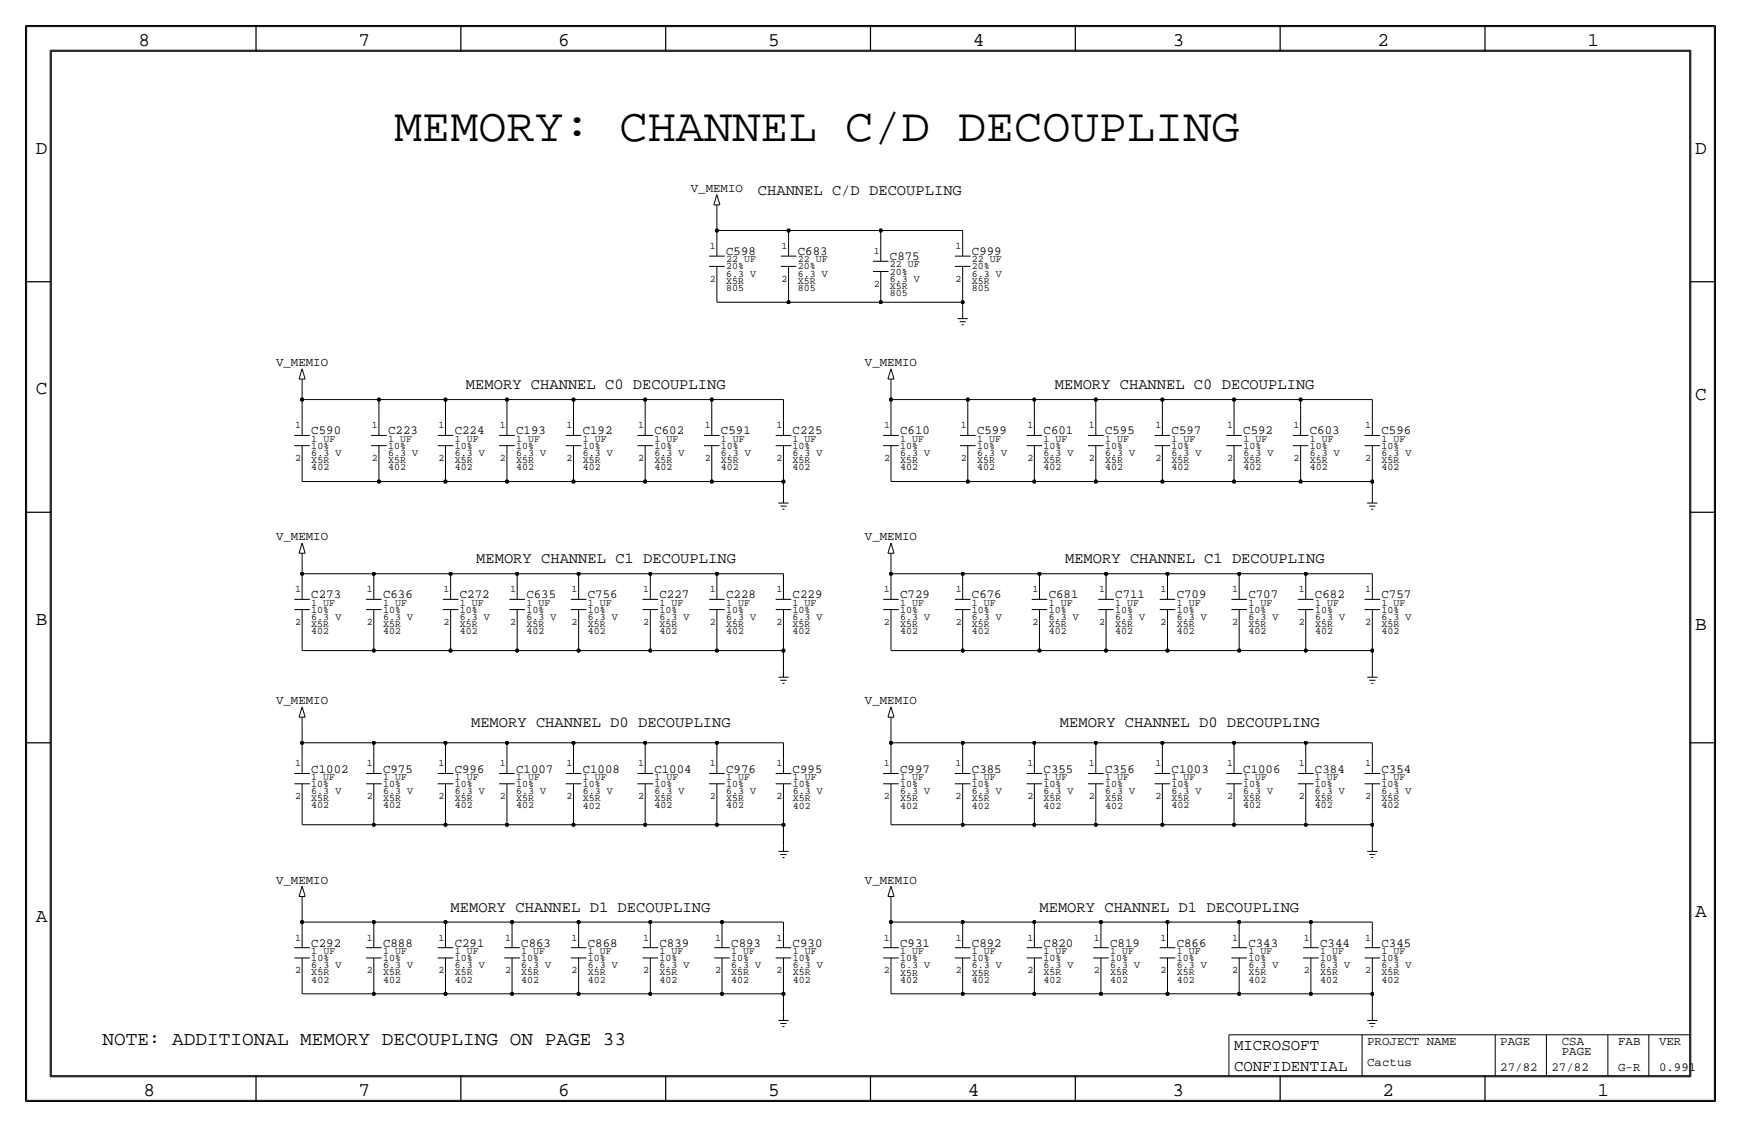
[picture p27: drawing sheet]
<svg xmlns="http://www.w3.org/2000/svg" width="432mm" height="279mm" viewBox="0 0 432 279" stroke-linecap="round" stroke-linejoin="round" font-family="sans-serif">
<defs><g id="words">
<text font-size="11.7" x="97.7" y="34.8">MEMORY: CHANNEL C/D DECOUPLING</text>
<g font-size="4.8">
<text x="34.3" y="11.4">8</text>
<text x="88.9" y="11.4">7</text>
<text x="138.5" y="11.4">6</text>
<text x="190.5" y="11.4">5</text>
<text x="241.3" y="11.4">4</text>
<text x="290.8" y="11.4">3</text>
<text x="341.6" y="11.4">2</text>
<text x="393.7" y="11.4">1</text>
<text x="8.9" y="38.1">D</text>
<text x="420.4" y="38.1">D</text>
<text x="8.9" y="97.8">C</text>
<text x="420.4" y="99.1">C</text>
<text x="8.9" y="154.9">B</text>
<text x="420.4" y="156.2">B</text>
<text x="420.4" y="227.3">A</text>
<text x="8.9" y="228.6">A</text>
<text x="25.4" y="259.1">NOTE: ADDITIONAL MEMORY DECOUPLING ON PAGE 33</text>
<text x="35.6" y="271.8">8</text>
<text x="88.9" y="271.8">7</text>
<text x="138.4" y="271.8">6</text>
<text x="190.5" y="271.8">5</text>
<text x="240" y="271.8">4</text>
<text x="290.8" y="271.8">3</text>
<text x="342.9" y="271.8">2</text>
<text x="396.2" y="271.8">1</text>
</g>
<g font-size="3.9">
<text x="306.1" y="260.4">MICROSOFT</text>
<text x="306.1" y="265.4">CONFIDENTIAL</text>
</g>
<g font-size="3.8">
<text x="188" y="48.3">CHANNEL C/D DECOUPLING</text>
<text x="115.6" y="96.5">MEMORY CHANNEL C0 DECOUPLING</text>
<text x="261.6" y="96.5">MEMORY CHANNEL C0 DECOUPLING</text>
<text x="118.1" y="139.7">MEMORY CHANNEL C1 DECOUPLING</text>
<text x="264.2" y="139.7">MEMORY CHANNEL C1 DECOUPLING</text>
<text x="116.8" y="180.3">MEMORY CHANNEL D0 DECOUPLING</text>
<text x="262.9" y="180.3">MEMORY CHANNEL D0 DECOUPLING</text>
<text x="111.8" y="226.1">MEMORY CHANNEL D1 DECOUPLING</text>
<text x="257.8" y="226.1">MEMORY CHANNEL D1 DECOUPLING</text>
</g>
<g font-size="3.1">
<text x="171.3" y="47.6">V_MEMIO</text>
<text x="180.1" y="63.2">C598</text>
<text x="197.9" y="63.2">C683</text>
<text x="220.7" y="64.5">C875</text>
<text x="241" y="63.2">C999</text>
<text x="68.5" y="90.8">V_MEMIO</text>
<text x="214.5" y="90.8">V_MEMIO</text>
<text x="77.2" y="107.7">C590</text>
<text x="96.3" y="107.7">C223</text>
<text x="112.8" y="107.7">C224</text>
<text x="128" y="107.7">C193</text>
<text x="144.5" y="107.7">C192</text>
<text x="162.3" y="107.7">C602</text>
<text x="178.8" y="107.7">C591</text>
<text x="196.6" y="107.7">C225</text>
<text x="223.3" y="107.7">C610</text>
<text x="242.3" y="107.7">C599</text>
<text x="258.8" y="107.7">C601</text>
<text x="274.1" y="107.7">C595</text>
<text x="290.6" y="107.7">C597</text>
<text x="308.4" y="107.7">C592</text>
<text x="324.9" y="107.7">C603</text>
<text x="342.6" y="107.7">C596</text>
<text x="68.5" y="134">V_MEMIO</text>
<text x="214.5" y="134">V_MEMIO</text>
<text x="77.2" y="148.3">C273</text>
<text x="95" y="148.3">C636</text>
<text x="114" y="148.3">C272</text>
<text x="130.6" y="148.3">C635</text>
<text x="145.8" y="148.3">C756</text>
<text x="163.6" y="148.3">C227</text>
<text x="180.1" y="148.3">C228</text>
<text x="196.6" y="148.3">C229</text>
<text x="223.3" y="148.3">C729</text>
<text x="241" y="148.3">C676</text>
<text x="260.1" y="148.3">C681</text>
<text x="276.6" y="148.3">C711</text>
<text x="291.8" y="148.3">C709</text>
<text x="309.6" y="148.3">C707</text>
<text x="326.1" y="148.3">C682</text>
<text x="342.6" y="148.3">C757</text>
<text x="68.5" y="174.6">V_MEMIO</text>
<text x="214.5" y="174.6">V_MEMIO</text>
<text x="77.2" y="191.5">C1002</text>
<text x="95" y="191.5">C975</text>
<text x="112.8" y="191.5">C996</text>
<text x="128" y="191.5">C1007</text>
<text x="144.5" y="191.5">C1008</text>
<text x="162.3" y="191.5">C1004</text>
<text x="180.1" y="191.5">C976</text>
<text x="196.6" y="191.5">C995</text>
<text x="223.3" y="191.5">C997</text>
<text x="241" y="191.5">C385</text>
<text x="258.8" y="191.5">C355</text>
<text x="274.1" y="191.5">C356</text>
<text x="290.6" y="191.5">C1003</text>
<text x="308.4" y="191.5">C1006</text>
<text x="326.1" y="191.5">C384</text>
<text x="342.6" y="191.5">C354</text>
<text x="68.5" y="219">V_MEMIO</text>
<text x="214.5" y="219">V_MEMIO</text>
<text x="77.2" y="234.7">C292</text>
<text x="95" y="234.7">C888</text>
<text x="112.8" y="234.7">C291</text>
<text x="129.3" y="234.7">C863</text>
<text x="145.8" y="234.7">C868</text>
<text x="163.6" y="234.7">C839</text>
<text x="181.4" y="234.7">C893</text>
<text x="196.6" y="234.7">C930</text>
<text x="223.3" y="234.7">C931</text>
<text x="241" y="234.7">C892</text>
<text x="258.8" y="234.7">C820</text>
<text x="275.3" y="234.7">C819</text>
<text x="291.8" y="234.7">C866</text>
<text x="309.6" y="234.7">C343</text>
<text x="327.4" y="234.7">C344</text>
<text x="342.6" y="234.7">C345</text>
<text x="339.1" y="259.1">PROJECT NAME</text>
<text x="372.1" y="259.1">PAGE</text>
<text x="387.4" y="259.1">CSA</text>
<text x="387.4" y="261.6">PAGE</text>
<text x="401.3" y="259.1">FAB</text>
<text x="411.5" y="259.1">VER</text>
<text x="339.1" y="264.2">Cactus</text>
<text x="372.1" y="265.4">27/82</text>
<text x="384.8" y="265.4">27/82</text>
<text x="401.3" y="265.4">G-R</text>
<text x="411.5" y="265.4">0.991</text>
</g>
<g font-size="2.5">
<text x="176.1" y="61.7">1</text>
<text x="180.1" y="65">22 UF</text>
<text x="193.8" y="61.7">1</text>
<text x="197.9" y="65">22 UF</text>
<text x="216.7" y="63">1</text>
<text x="237" y="61.7">1</text>
<text x="241" y="65">22 UF</text>
<text x="176.1" y="69.8">2</text>
<text x="180.1" y="68.6">6.3 V</text>
<text x="180.1" y="66.8">20%</text>
<text x="180.1" y="70.4">X5R</text>
<text x="193.8" y="69.8">2</text>
<text x="197.9" y="66.8">20%</text>
<text x="197.9" y="68.6">6.3 V</text>
<text x="197.9" y="70.4">X5R</text>
<text x="216.7" y="71.1">2</text>
<text x="220.7" y="68.1">20%</text>
<text x="220.7" y="71.6">X5R</text>
<text x="220.7" y="66.3">22 UF</text>
<text x="220.7" y="69.9">6.3 V</text>
<text x="237" y="69.8">2</text>
<text x="241" y="68.6">6.3 V</text>
<text x="241" y="66.8">20%</text>
<text x="241" y="70.4">X5R</text>
<text x="180.1" y="72.1">805</text>
<text x="197.9" y="72.1">805</text>
<text x="220.7" y="73.4">805</text>
<text x="241" y="72.1">805</text>
<text x="73.2" y="106.2">1</text>
<text x="92.2" y="106.2">1</text>
<text x="108.8" y="106.2">1</text>
<text x="124" y="106.2">1</text>
<text x="140.5" y="106.2">1</text>
<text x="158.3" y="106.2">1</text>
<text x="174.8" y="106.2">1</text>
<text x="192.6" y="106.2">1</text>
<text x="219.2" y="106.2">1</text>
<text x="238.3" y="106.2">1</text>
<text x="254.8" y="106.2">1</text>
<text x="270.1" y="106.2">1</text>
<text x="286.6" y="106.2">1</text>
<text x="304.3" y="106.2">1</text>
<text x="320.8" y="106.2">1</text>
<text x="338.6" y="106.2">1</text>
<text x="77.2" y="111.3">10%</text>
<text x="77.2" y="113">6.3 V</text>
<text x="77.2" y="109.5">1 UF</text>
<text x="96.3" y="113">6.3 V</text>
<text x="96.3" y="109.5">1 UF</text>
<text x="96.3" y="111.3">10%</text>
<text x="112.8" y="111.3">10%</text>
<text x="112.8" y="109.5">1 UF</text>
<text x="112.8" y="113">6.3 V</text>
<text x="128" y="113">6.3 V</text>
<text x="128" y="109.5">1 UF</text>
<text x="128" y="111.3">10%</text>
<text x="144.5" y="111.3">10%</text>
<text x="144.5" y="113">6.3 V</text>
<text x="144.5" y="109.5">1 UF</text>
<text x="162.3" y="113">6.3 V</text>
<text x="162.3" y="109.5">1 UF</text>
<text x="162.3" y="111.3">10%</text>
<text x="178.8" y="113">6.3 V</text>
<text x="178.8" y="109.5">1 UF</text>
<text x="178.8" y="111.3">10%</text>
<text x="196.6" y="111.3">10%</text>
<text x="196.6" y="109.5">1 UF</text>
<text x="196.6" y="113">6.3 V</text>
<text x="223.3" y="113.1">6.3 V</text>
<text x="223.3" y="111.3">10%</text>
<text x="223.3" y="109.5">1 UF</text>
<text x="242.3" y="111.3">10%</text>
<text x="242.3" y="109.5">1 UF</text>
<text x="242.3" y="113.1">6.3 V</text>
<text x="258.8" y="111.3">10%</text>
<text x="258.8" y="113.1">6.3 V</text>
<text x="258.8" y="109.5">1 UF</text>
<text x="274.1" y="109.5">1 UF</text>
<text x="274.1" y="111.3">10%</text>
<text x="274.1" y="113.1">6.3 V</text>
<text x="290.6" y="109.5">1 UF</text>
<text x="290.6" y="111.3">10%</text>
<text x="290.6" y="113.1">6.3 V</text>
<text x="308.4" y="109.5">1 UF</text>
<text x="308.4" y="111.3">10%</text>
<text x="308.4" y="113.1">6.3 V</text>
<text x="324.9" y="113.1">6.3 V</text>
<text x="324.9" y="111.3">10%</text>
<text x="324.9" y="109.5">1 UF</text>
<text x="342.7" y="113.1">6.3 V</text>
<text x="342.7" y="111.3">10%</text>
<text x="342.7" y="109.5">1 UF</text>
<text x="73.2" y="114.3">2</text>
<text x="77.2" y="114.8">X5R</text>
<text x="77.2" y="116.6">402</text>
<text x="92.2" y="114.3">2</text>
<text x="96.3" y="114.8">X5R</text>
<text x="96.3" y="116.6">402</text>
<text x="108.8" y="114.3">2</text>
<text x="112.8" y="116.6">402</text>
<text x="112.8" y="114.8">X5R</text>
<text x="124" y="114.3">2</text>
<text x="128" y="114.8">X5R</text>
<text x="128" y="116.6">402</text>
<text x="140.5" y="114.3">2</text>
<text x="144.5" y="114.8">X5R</text>
<text x="144.5" y="116.6">402</text>
<text x="158.3" y="114.3">2</text>
<text x="162.3" y="114.8">X5R</text>
<text x="162.3" y="116.6">402</text>
<text x="174.8" y="114.3">2</text>
<text x="178.8" y="114.8">X5R</text>
<text x="178.8" y="116.6">402</text>
<text x="192.6" y="114.3">2</text>
<text x="196.6" y="116.6">402</text>
<text x="196.6" y="114.8">X5R</text>
<text x="219.2" y="114.3">2</text>
<text x="223.3" y="114.9">X5R</text>
<text x="223.3" y="116.6">402</text>
<text x="238.3" y="114.3">2</text>
<text x="242.3" y="116.6">402</text>
<text x="242.3" y="114.9">X5R</text>
<text x="254.8" y="114.3">2</text>
<text x="258.8" y="114.9">X5R</text>
<text x="258.8" y="116.6">402</text>
<text x="270.1" y="114.3">2</text>
<text x="274.1" y="114.9">X5R</text>
<text x="274.1" y="116.6">402</text>
<text x="286.6" y="114.3">2</text>
<text x="290.6" y="114.9">X5R</text>
<text x="290.6" y="116.6">402</text>
<text x="304.3" y="114.3">2</text>
<text x="308.4" y="114.9">X5R</text>
<text x="308.4" y="116.6">402</text>
<text x="320.8" y="114.3">2</text>
<text x="324.9" y="116.6">402</text>
<text x="324.9" y="114.9">X5R</text>
<text x="338.6" y="114.3">2</text>
<text x="342.7" y="116.6">402</text>
<text x="342.7" y="114.9">X5R</text>
<text x="73.2" y="146.8">1</text>
<text x="91" y="146.8">1</text>
<text x="110" y="146.8">1</text>
<text x="126.5" y="146.8">1</text>
<text x="141.8" y="146.8">1</text>
<text x="159.6" y="146.8">1</text>
<text x="176.1" y="146.8">1</text>
<text x="192.6" y="146.8">1</text>
<text x="219.2" y="146.8">1</text>
<text x="237" y="146.8">1</text>
<text x="256.1" y="146.8">1</text>
<text x="272.6" y="146.8">1</text>
<text x="287.8" y="146.8">1</text>
<text x="305.6" y="146.8">1</text>
<text x="322.1" y="146.8">1</text>
<text x="338.6" y="146.8">1</text>
<text x="73.2" y="154.9">2</text>
<text x="77.2" y="150.1">1 UF</text>
<text x="77.2" y="155.4">X5R</text>
<text x="77.2" y="153.7">6.3 V</text>
<text x="77.2" y="151.9">10%</text>
<text x="91" y="154.9">2</text>
<text x="95" y="153.7">6.3 V</text>
<text x="95" y="155.4">X5R</text>
<text x="95" y="151.9">10%</text>
<text x="95" y="150.1">1 UF</text>
<text x="110" y="154.9">2</text>
<text x="114" y="153.7">6.3 V</text>
<text x="114" y="155.4">X5R</text>
<text x="114" y="150.1">1 UF</text>
<text x="114" y="151.9">10%</text>
<text x="126.5" y="154.9">2</text>
<text x="130.6" y="151.9">10%</text>
<text x="130.6" y="150.1">1 UF</text>
<text x="130.6" y="155.4">X5R</text>
<text x="130.6" y="153.7">6.3 V</text>
<text x="141.8" y="154.9">2</text>
<text x="145.8" y="151.9">10%</text>
<text x="145.8" y="150.1">1 UF</text>
<text x="145.8" y="155.4">X5R</text>
<text x="145.8" y="153.7">6.3 V</text>
<text x="159.6" y="154.9">2</text>
<text x="163.6" y="155.4">X5R</text>
<text x="163.6" y="151.9">10%</text>
<text x="163.6" y="153.7">6.3 V</text>
<text x="163.6" y="150.1">1 UF</text>
<text x="176.1" y="154.9">2</text>
<text x="180.1" y="151.9">10%</text>
<text x="180.1" y="150.1">1 UF</text>
<text x="180.1" y="155.5">X5R</text>
<text x="180.1" y="153.7">6.3 V</text>
<text x="192.6" y="154.9">2</text>
<text x="196.6" y="155.5">X5R</text>
<text x="196.6" y="153.7">6.3 V</text>
<text x="196.6" y="151.9">10%</text>
<text x="196.6" y="150.1">1 UF</text>
<text x="219.2" y="154.9">2</text>
<text x="223.3" y="155.5">X5R</text>
<text x="223.3" y="153.7">6.3 V</text>
<text x="223.3" y="150.2">1 UF</text>
<text x="223.3" y="152">10%</text>
<text x="237" y="154.9">2</text>
<text x="241.1" y="153.7">6.3 V</text>
<text x="241.1" y="151.9">10%</text>
<text x="241.1" y="150.2">1 UF</text>
<text x="241.1" y="155.5">X5R</text>
<text x="256.1" y="154.9">2</text>
<text x="260.1" y="153.7">6.3 V</text>
<text x="260.1" y="151.9">10%</text>
<text x="260.1" y="150.2">1 UF</text>
<text x="260.1" y="155.5">X5R</text>
<text x="272.6" y="154.9">2</text>
<text x="276.6" y="153.7">6.3 V</text>
<text x="276.6" y="151.9">10%</text>
<text x="276.6" y="150.2">1 UF</text>
<text x="276.6" y="155.5">X5R</text>
<text x="287.8" y="154.9">2</text>
<text x="291.9" y="153.7">6.3 V</text>
<text x="291.9" y="151.9">10%</text>
<text x="291.9" y="150.2">1 UF</text>
<text x="291.9" y="155.5">X5R</text>
<text x="305.6" y="154.9">2</text>
<text x="309.6" y="155.5">X5R</text>
<text x="309.6" y="151.9">10%</text>
<text x="309.6" y="153.7">6.3 V</text>
<text x="309.6" y="150.2">1 UF</text>
<text x="322.1" y="154.9">2</text>
<text x="326.1" y="153.7">6.3 V</text>
<text x="326.1" y="151.9">10%</text>
<text x="326.1" y="150.2">1 UF</text>
<text x="326.1" y="155.5">X5R</text>
<text x="338.6" y="154.9">2</text>
<text x="342.7" y="153.7">6.3 V</text>
<text x="342.7" y="152">10%</text>
<text x="342.7" y="150.2">1 UF</text>
<text x="342.7" y="155.5">X5R</text>
<text x="77.2" y="157.2">402</text>
<text x="95" y="157.2">402</text>
<text x="114" y="157.2">402</text>
<text x="130.6" y="157.2">402</text>
<text x="145.8" y="157.2">402</text>
<text x="163.6" y="157.2">402</text>
<text x="180.1" y="157.2">402</text>
<text x="196.6" y="157.2">402</text>
<text x="223.3" y="157.3">402</text>
<text x="241.1" y="157.3">402</text>
<text x="260.1" y="157.3">402</text>
<text x="276.6" y="157.3">402</text>
<text x="291.9" y="157.3">402</text>
<text x="309.6" y="157.3">402</text>
<text x="326.1" y="157.3">402</text>
<text x="342.7" y="157.3">402</text>
<text x="73.2" y="190">1</text>
<text x="91" y="190">1</text>
<text x="108.8" y="190">1</text>
<text x="124" y="190">1</text>
<text x="140.5" y="190">1</text>
<text x="158.3" y="190">1</text>
<text x="176.1" y="190">1</text>
<text x="192.6" y="190">1</text>
<text x="219.2" y="190">1</text>
<text x="237" y="190">1</text>
<text x="254.8" y="190">1</text>
<text x="270" y="190">1</text>
<text x="286.6" y="190">1</text>
<text x="304.3" y="190">1</text>
<text x="322.1" y="190">1</text>
<text x="338.6" y="190">1</text>
<text x="77.2" y="195.1">10%</text>
<text x="77.2" y="193.3">1 UF</text>
<text x="77.2" y="196.9">6.3 V</text>
<text x="95" y="195.1">10%</text>
<text x="95" y="196.9">6.3 V</text>
<text x="95" y="193.3">1 UF</text>
<text x="112.8" y="196.9">6.3 V</text>
<text x="112.8" y="193.3">1 UF</text>
<text x="112.8" y="195.1">10%</text>
<text x="128" y="193.3">1 UF</text>
<text x="128" y="195.1">10%</text>
<text x="128" y="196.9">6.3 V</text>
<text x="144.5" y="193.4">1 UF</text>
<text x="144.5" y="195.1">10%</text>
<text x="144.5" y="196.9">6.3 V</text>
<text x="162.3" y="196.8">6.3 V</text>
<text x="162.3" y="193.3">1 UF</text>
<text x="162.3" y="195.1">10%</text>
<text x="180.1" y="193.3">1 UF</text>
<text x="180.1" y="195.1">10%</text>
<text x="180.1" y="196.9">6.3 V</text>
<text x="196.6" y="193.3">1 UF</text>
<text x="196.6" y="195.1">10%</text>
<text x="196.6" y="196.9">6.3 V</text>
<text x="223.3" y="193.3">1 UF</text>
<text x="223.3" y="195.1">10%</text>
<text x="223.3" y="196.9">6.3 V</text>
<text x="241.1" y="193.3">1 UF</text>
<text x="241.1" y="195.1">10%</text>
<text x="241.1" y="196.9">6.3 V</text>
<text x="258.8" y="193.3">1 UF</text>
<text x="258.8" y="195.1">10%</text>
<text x="258.8" y="196.9">6.3 V</text>
<text x="274.1" y="193.3">1 UF</text>
<text x="274.1" y="195.1">10%</text>
<text x="274.1" y="196.9">6.3 V</text>
<text x="290.6" y="193.3">1 UF</text>
<text x="290.6" y="195.1">10%</text>
<text x="290.6" y="196.9">6.3 V</text>
<text x="308.4" y="193.3">1 UF</text>
<text x="308.4" y="195.1">10%</text>
<text x="308.4" y="196.9">6.3 V</text>
<text x="326.1" y="193.3">1 UF</text>
<text x="326.1" y="195.1">10%</text>
<text x="326.1" y="196.9">6.3 V</text>
<text x="342.6" y="193.3">1 UF</text>
<text x="342.6" y="195.1">10%</text>
<text x="342.6" y="196.9">6.3 V</text>
<text x="73.2" y="198.1">2</text>
<text x="77.2" y="200.4">402</text>
<text x="77.2" y="198.6">X5R</text>
<text x="91" y="198.1">2</text>
<text x="95" y="200.4">402</text>
<text x="95" y="198.6">X5R</text>
<text x="108.8" y="198.1">2</text>
<text x="112.8" y="200.4">402</text>
<text x="112.8" y="198.6">X5R</text>
<text x="124" y="198.1">2</text>
<text x="128" y="200.4">402</text>
<text x="128" y="198.6">X5R</text>
<text x="140.5" y="198.1">2</text>
<text x="144.5" y="198.7">X5R</text>
<text x="144.5" y="200.5">402</text>
<text x="158.3" y="198.1">2</text>
<text x="162.3" y="200.4">402</text>
<text x="162.3" y="198.6">X5R</text>
<text x="176.1" y="198.1">2</text>
<text x="180.1" y="200.4">402</text>
<text x="180.1" y="198.6">X5R</text>
<text x="192.6" y="198.1">2</text>
<text x="196.6" y="198.7">X5R</text>
<text x="196.6" y="200.5">402</text>
<text x="219.2" y="198.1">2</text>
<text x="223.3" y="198.7">X5R</text>
<text x="223.3" y="200.5">402</text>
<text x="237" y="198.1">2</text>
<text x="241.1" y="198.7">X5R</text>
<text x="241.1" y="200.4">402</text>
<text x="254.8" y="198.1">2</text>
<text x="258.8" y="198.7">X5R</text>
<text x="258.8" y="200.4">402</text>
<text x="270" y="198.1">2</text>
<text x="274.1" y="198.7">X5R</text>
<text x="274.1" y="200.4">402</text>
<text x="286.6" y="198.1">2</text>
<text x="290.6" y="198.7">X5R</text>
<text x="290.6" y="200.4">402</text>
<text x="304.3" y="198.1">2</text>
<text x="308.4" y="198.7">X5R</text>
<text x="308.4" y="200.4">402</text>
<text x="322.1" y="198.1">2</text>
<text x="326.1" y="198.6">X5R</text>
<text x="326.1" y="200.4">402</text>
<text x="338.6" y="198.1">2</text>
<text x="342.6" y="198.6">X5R</text>
<text x="342.6" y="200.4">402</text>
<text x="73.2" y="233.2">1</text>
<text x="91" y="233.2">1</text>
<text x="108.8" y="233.2">1</text>
<text x="125.3" y="233.2">1</text>
<text x="141.8" y="233.2">1</text>
<text x="159.6" y="233.2">1</text>
<text x="177.3" y="233.2">1</text>
<text x="192.6" y="233.2">1</text>
<text x="219.2" y="233.2">1</text>
<text x="237" y="233.2">1</text>
<text x="254.8" y="233.2">1</text>
<text x="271.3" y="233.2">1</text>
<text x="287.8" y="233.2">1</text>
<text x="305.6" y="233.2">1</text>
<text x="323.4" y="233.2">1</text>
<text x="338.6" y="233.2">1</text>
<text x="77.2" y="236.5">1 UF</text>
<text x="77.2" y="238.3">10%</text>
<text x="95" y="238.3">10%</text>
<text x="95" y="236.5">1 UF</text>
<text x="112.8" y="236.5">1 UF</text>
<text x="112.8" y="238.3">10%</text>
<text x="129.3" y="238.3">10%</text>
<text x="129.3" y="236.5">1 UF</text>
<text x="145.8" y="236.5">1 UF</text>
<text x="145.8" y="238.3">10%</text>
<text x="163.6" y="236.5">1 UF</text>
<text x="163.6" y="238.3">10%</text>
<text x="181.4" y="236.5">1 UF</text>
<text x="181.4" y="238.3">10%</text>
<text x="196.6" y="236.5">1 UF</text>
<text x="196.6" y="238.3">10%</text>
<text x="223.3" y="238.3">10%</text>
<text x="223.3" y="236.5">1 UF</text>
<text x="241.1" y="238.3">10%</text>
<text x="241.1" y="236.5">1 UF</text>
<text x="258.8" y="236.5">1 UF</text>
<text x="258.8" y="238.3">10%</text>
<text x="275.3" y="236.5">1 UF</text>
<text x="275.3" y="238.3">10%</text>
<text x="291.8" y="236.5">1 UF</text>
<text x="291.8" y="238.3">10%</text>
<text x="309.6" y="236.5">1 UF</text>
<text x="309.6" y="238.3">10%</text>
<text x="327.4" y="236.5">1 UF</text>
<text x="327.4" y="238.3">10%</text>
<text x="342.6" y="236.5">1 UF</text>
<text x="342.6" y="238.3">10%</text>
<text x="73.2" y="241.3">2</text>
<text x="77.2" y="241.8">X5R</text>
<text x="77.2" y="243.6">402</text>
<text x="77.2" y="240">6.3 V</text>
<text x="91" y="241.3">2</text>
<text x="95" y="240">6.3 V</text>
<text x="95" y="241.8">X5R</text>
<text x="95" y="243.6">402</text>
<text x="108.8" y="241.3">2</text>
<text x="112.8" y="241.8">X5R</text>
<text x="112.8" y="243.6">402</text>
<text x="112.8" y="240">6.3 V</text>
<text x="125.3" y="241.3">2</text>
<text x="129.3" y="241.8">X5R</text>
<text x="129.3" y="240">6.3 V</text>
<text x="129.3" y="243.6">402</text>
<text x="141.8" y="241.3">2</text>
<text x="145.8" y="243.6">402</text>
<text x="145.8" y="240">6.3 V</text>
<text x="145.8" y="241.8">X5R</text>
<text x="159.6" y="241.3">2</text>
<text x="163.6" y="240">6.3 V</text>
<text x="163.6" y="241.8">X5R</text>
<text x="163.6" y="243.6">402</text>
<text x="177.3" y="241.3">2</text>
<text x="181.4" y="240">6.3 V</text>
<text x="181.4" y="241.8">X5R</text>
<text x="181.4" y="243.6">402</text>
<text x="192.6" y="241.3">2</text>
<text x="196.6" y="243.6">402</text>
<text x="196.6" y="241.8">X5R</text>
<text x="196.6" y="240">6.3 V</text>
<text x="219.2" y="241.3">2</text>
<text x="223.3" y="241.9">X5R</text>
<text x="223.3" y="243.6">402</text>
<text x="223.3" y="240.1">6.3 V</text>
<text x="237" y="241.3">2</text>
<text x="241.1" y="243.6">402</text>
<text x="241.1" y="241.9">X5R</text>
<text x="241.1" y="240.1">6.3 V</text>
<text x="254.8" y="241.3">2</text>
<text x="258.8" y="241.8">X5R</text>
<text x="258.8" y="243.6">402</text>
<text x="258.8" y="240">6.3 V</text>
<text x="271.3" y="241.3">2</text>
<text x="275.3" y="241.8">X5R</text>
<text x="275.3" y="243.6">402</text>
<text x="275.3" y="240">6.3 V</text>
<text x="287.8" y="241.3">2</text>
<text x="291.8" y="241.8">X5R</text>
<text x="291.8" y="243.6">402</text>
<text x="291.8" y="240">6.3 V</text>
<text x="305.6" y="241.3">2</text>
<text x="309.6" y="241.8">X5R</text>
<text x="309.6" y="243.6">402</text>
<text x="309.6" y="240">6.3 V</text>
<text x="323.4" y="241.3">2</text>
<text x="327.4" y="241.8">X5R</text>
<text x="327.4" y="243.6">402</text>
<text x="327.4" y="240">6.3 V</text>
<text x="338.6" y="241.3">2</text>
<text x="342.6" y="241.8">X5R</text>
<text x="342.6" y="243.6">402</text>
<text x="342.6" y="240">6.3 V</text>
</g>
</g></defs>
<!-- layer: Nets -->
<g fill="none" stroke="#000" stroke-width=".25">
<path d="M177.8 57.2h17.8zM177.8 52.1v5zM177.8 57.2v2.5zM195.6 57.2h22.8zM195.6 57.2v2.5zM218.4 57.2h20.4zM218.4 57.1v3.9zM238.8 57.2v2.5zM177.8 74.9h17.8zM177.8 69.8v5.1zM195.6 69.8v5.1zM195.6 74.9h22.8z"/>
<path d="M218.4 74.9h20.4zM218.4 71.1v3.8zM238.8 69.9v5zM238.8 74.9v2.6zM74.9 99.1h19.1zM74.9 95.2v3.9zM74.9 99.1v5zM94 99.1h16.5zM94 99.1v5zM110.5 99.1v5zM110.5 99.1h15.2zM125.7 99.1h16.5z"/>
<path d="M125.7 99.1v5zM142.2 99.1h17.8zM142.2 99.1v5zM160 99.1h16.5zM160 99.1v5zM176.5 99.1h17.8zM176.5 99.1v5zM194.3 99.1v5zM221 99.1h19zM221 95.2v3.9zM221 99.1v5zM240 99.1h16.5z"/>
<path d="M240 99.1v5zM256.5 99.1v5zM256.5 99.1h15.3zM271.8 99.1h16.5zM271.8 99.1v5zM288.3 99.1h17.8zM288.3 99.1v5zM306.1 99.1h16.5zM306.1 99.1v5zM322.6 99.1h17.8zM322.6 99.1v5zM340.4 99.1v5z"/>
<path d="M74.9 119.4h19.1zM74.9 114.3v5.1zM94 119.4h16.5zM94 114.3v5.1zM110.5 114.3v5.1zM110.5 119.4h15.2zM125.7 119.4h16.5zM125.7 114.3v5.1zM142.2 119.4h17.8zM142.2 114.3v5.1zM160 119.4h16.5zM160 114.3v5.1z"/>
<path d="M176.5 119.4h17.8zM176.5 114.3v5.1zM194.3 114.3v5.1zM194.3 119.4v3.8zM221 119.4h19zM221 114.3v5.1zM240 119.4h16.5zM240 114.3v5.1zM256.5 114.3v5.1zM256.5 119.4h15.3zM271.8 119.4h16.5zM271.8 114.3v5.1z"/>
<path d="M288.3 119.4h17.8zM288.3 114.3v5.1zM306.1 119.4h16.5zM306.1 114.3v5.1zM322.6 119.4h17.8zM322.6 114.3v5.1zM340.4 114.3v5.1zM340.4 119.4v3.8zM74.9 138.4v3.8zM221 138.4v3.8zM74.9 142.2v2.6zM74.9 154.9v6.4z"/>
<path d="M74.9 142.2h17.8zM92.7 142.2h19.1zM92.7 142.2v2.6zM92.7 154.9v6.4zM111.8 142.2h16.5zM111.8 142.2v2.6zM111.8 154.9v6.4zM128.3 142.2h15.2zM128.3 142.2v2.6zM128.3 154.9v6.4zM143.5 142.2h17.8zM143.5 142.2v2.6z"/>
<path d="M143.5 154.9v6.4zM161.3 142.2h16.5zM161.3 142.2v2.6zM161.3 154.9v6.4zM177.8 142.2h16.5zM177.8 142.2v2.6zM177.8 154.9v6.4zM194.3 142.2v2.6zM194.3 154.9v6.4zM221 142.2h17.8zM221 142.2v2.6zM221 154.9v6.4z"/>
<path d="M238.8 142.2h19zM238.8 142.2v2.6zM238.8 154.9v6.4zM257.8 142.2h16.5zM257.8 142.2v2.6zM257.8 154.9v6.4zM274.3 142.2h15.3zM274.3 142.2v2.6zM274.3 154.9v6.4zM289.6 142.2h17.7zM289.6 142.2v2.6zM289.6 154.9v6.4z"/>
<path d="M307.3 142.2h16.6zM307.3 142.2v2.6zM307.3 154.9v6.4zM323.8 142.2h16.6zM323.8 142.2v2.6zM323.8 154.9v6.4zM340.4 142.2v2.6zM340.4 154.9v6.4zM74.9 161.3h17.8zM74.9 179.1v5.1zM92.7 161.3h19.1zM111.8 161.3h16.5z"/>
<path d="M128.3 161.3h15.2zM143.5 161.3h17.8zM161.3 161.3h16.5zM177.8 161.3h16.5zM194.3 161.3v5.1zM221 179.1v5.1zM221 161.3h17.8zM238.8 161.3h19zM257.8 161.3h16.5zM274.3 161.3h15.3zM289.6 161.3h17.7zM307.3 161.3h16.6z"/>
<path d="M323.8 161.3h16.6zM340.4 161.3v5.1zM74.9 184.2v3.8zM74.9 198.1v6.4zM74.9 184.2h17.8zM92.7 184.2h17.8zM92.7 184.2v3.8zM92.7 198.1v6.4zM110.5 184.2v3.8zM110.5 198.1v6.4zM110.5 184.2h15.2zM125.7 184.2h16.5z"/>
<path d="M125.7 184.2v3.8zM125.7 198.1v6.4zM142.2 184.2v3.8zM142.2 198.1v6.4zM142.2 184.2h17.8zM160 184.2h17.8zM160 184.2v3.8zM160 198.1v6.4zM177.8 184.2h16.5zM177.8 184.2v3.8zM177.8 198.1v6.4zM194.3 184.2v3.8z"/>
<path d="M194.3 198.1v6.4zM221 184.1h17.8zM221 184.2v3.8zM221 198.1v6.4zM238.8 184.2v3.8zM238.8 198.1v6.4zM238.8 184.1h17.7zM256.5 184.2v3.8zM256.5 198.1v6.4zM256.5 184.1h15.3zM271.8 184.1h16.5zM271.8 184.2v3.8z"/>
<path d="M271.8 198.1v6.4zM288.3 184.1h17.8zM288.3 184.2v3.8zM288.3 198.1v6.4zM306.1 184.1h17.7zM306.1 184.2v3.8zM306.1 198.1v6.4zM323.8 184.1h16.6zM323.8 184.2v3.8zM323.8 198.1v6.4zM340.4 184.2v3.8zM340.4 198.1v6.4z"/>
<path d="M74.9 204.5h17.8zM92.7 204.5h17.8zM110.5 204.5h15.2zM125.7 204.5h16.5zM142.2 204.5h17.8zM160 204.5h17.8zM177.8 204.5h16.5zM194.3 204.5v5.1zM221 204.5h17.8zM238.8 204.5h17.7zM256.5 204.5h15.3zM271.8 204.5h16.5z"/>
<path d="M288.3 204.5h17.8zM306.1 204.5h17.7zM323.8 204.5h16.6zM340.4 204.5v5.1zM74.9 228.6h17.8zM74.9 223.5v5.1zM74.9 228.6v2.5zM92.7 228.6h17.8zM92.7 228.6v2.5zM110.5 228.6v2.5zM110.5 228.6h16.5zM127 228.6h16.5z"/>
<path d="M127 228.6v2.5zM143.5 228.6h17.8zM143.5 228.6v2.5zM161.3 228.6h17.8zM161.3 228.6v2.5zM179.1 228.6h15.2zM179.1 228.6v2.5zM194.3 228.6v2.5zM221 228.6h17.8zM221 228.6v2.5zM221 223.5v5.1zM238.8 228.6v2.5z"/>
<path d="M238.8 228.6h17.7zM256.5 228.6h16.5zM256.5 228.6v2.5zM273 228.6h16.6zM273 228.6v2.5zM289.6 228.6h17.7zM289.6 228.6v2.5zM307.3 228.6h17.8zM307.3 228.6v2.5zM325.1 228.6h15.3zM325.1 228.6v2.5zM340.4 228.6v2.5z"/>
<path d="M74.9 246.4h17.8zM74.9 241.3v5.1zM92.7 246.4h17.8zM92.7 241.3v5.1zM110.5 241.3v5.1zM110.5 246.4h16.5zM127 246.4h16.5zM127 241.3v5.1zM143.5 246.4h17.8zM143.5 241.3v5.1zM161.3 246.4h17.8zM161.3 241.3v5.1z"/>
<path d="M179.1 246.4h15.2zM179.1 241.3v5.1zM194.3 246.4v5.1zM194.3 241.3v5.1zM221 241.3v5.1zM221 246.4h17.8zM238.8 241.3v5.1zM238.8 246.4h17.7zM256.5 246.4h16.5zM256.5 241.3v5.1zM273 246.4h16.6zM273 241.3v5.1z"/>
<path d="M289.6 246.4h17.7zM289.6 241.3v5.1zM307.3 246.4h17.8zM307.3 241.3v5.1zM325.1 246.4h15.3zM325.1 241.3v5.1zM340.4 241.3v5.1zM340.4 246.4v5.1z"/>
</g>
<g fill="#000" stroke="#000" stroke-width=".25">
<circle cx="177.8" cy="57.2" r=".41"/>
<circle cx="195.6" cy="57.2" r=".41"/>
<circle cx="218.4" cy="57.2" r=".41"/>
<circle cx="195.6" cy="74.9" r=".41"/>
<circle cx="218.4" cy="74.9" r=".41"/>
<circle cx="238.8" cy="74.9" r=".41"/>
<circle cx="74.9" cy="99.1" r=".41"/>
<circle cx="94" cy="99.1" r=".41"/>
<circle cx="110.5" cy="99.1" r=".41"/>
<circle cx="125.7" cy="99.1" r=".41"/>
<circle cx="142.2" cy="99.1" r=".41"/>
<circle cx="160" cy="99.1" r=".41"/>
<circle cx="176.5" cy="99.1" r=".41"/>
<circle cx="221" cy="99.1" r=".41"/>
<circle cx="240" cy="99.1" r=".41"/>
<circle cx="256.5" cy="99.1" r=".41"/>
<circle cx="271.8" cy="99.1" r=".41"/>
<circle cx="288.3" cy="99.1" r=".41"/>
<circle cx="306.1" cy="99.1" r=".41"/>
<circle cx="322.6" cy="99.1" r=".41"/>
<circle cx="94" cy="119.4" r=".41"/>
<circle cx="110.5" cy="119.4" r=".41"/>
<circle cx="125.7" cy="119.4" r=".41"/>
<circle cx="142.2" cy="119.4" r=".41"/>
<circle cx="160" cy="119.4" r=".41"/>
<circle cx="176.5" cy="119.4" r=".41"/>
<circle cx="194.3" cy="119.4" r=".41"/>
<circle cx="240" cy="119.4" r=".41"/>
<circle cx="256.5" cy="119.4" r=".41"/>
<circle cx="271.8" cy="119.4" r=".41"/>
<circle cx="288.3" cy="119.4" r=".41"/>
<circle cx="306.1" cy="119.4" r=".41"/>
<circle cx="322.6" cy="119.4" r=".41"/>
<circle cx="340.4" cy="119.4" r=".41"/>
<circle cx="74.9" cy="142.2" r=".41"/>
<circle cx="92.7" cy="142.2" r=".41"/>
<circle cx="111.8" cy="142.2" r=".41"/>
<circle cx="128.3" cy="142.2" r=".41"/>
<circle cx="143.5" cy="142.2" r=".41"/>
<circle cx="161.3" cy="142.2" r=".41"/>
<circle cx="177.8" cy="142.2" r=".41"/>
<circle cx="221" cy="142.2" r=".41"/>
<circle cx="238.8" cy="142.2" r=".41"/>
<circle cx="257.8" cy="142.2" r=".41"/>
<circle cx="274.3" cy="142.2" r=".41"/>
<circle cx="289.6" cy="142.2" r=".41"/>
<circle cx="307.3" cy="142.2" r=".41"/>
<circle cx="323.8" cy="142.2" r=".41"/>
<circle cx="92.7" cy="161.3" r=".41"/>
<circle cx="111.8" cy="161.3" r=".41"/>
<circle cx="128.3" cy="161.3" r=".41"/>
<circle cx="143.5" cy="161.3" r=".41"/>
<circle cx="161.3" cy="161.3" r=".41"/>
<circle cx="177.8" cy="161.3" r=".41"/>
<circle cx="194.3" cy="161.3" r=".41"/>
<circle cx="238.8" cy="161.3" r=".41"/>
<circle cx="257.8" cy="161.3" r=".41"/>
<circle cx="274.3" cy="161.3" r=".41"/>
<circle cx="289.6" cy="161.3" r=".41"/>
<circle cx="307.3" cy="161.3" r=".41"/>
<circle cx="323.8" cy="161.3" r=".41"/>
<circle cx="340.4" cy="161.3" r=".41"/>
<circle cx="74.9" cy="184.2" r=".41"/>
<circle cx="92.7" cy="184.2" r=".41"/>
<circle cx="110.5" cy="184.2" r=".41"/>
<circle cx="125.7" cy="184.2" r=".41"/>
<circle cx="142.2" cy="184.2" r=".41"/>
<circle cx="160" cy="184.2" r=".41"/>
<circle cx="177.8" cy="184.2" r=".41"/>
<circle cx="221" cy="184.2" r=".41"/>
<circle cx="238.8" cy="184.2" r=".41"/>
<circle cx="256.5" cy="184.2" r=".41"/>
<circle cx="271.8" cy="184.2" r=".41"/>
<circle cx="288.3" cy="184.2" r=".41"/>
<circle cx="306.1" cy="184.2" r=".41"/>
<circle cx="323.8" cy="184.2" r=".41"/>
<circle cx="92.7" cy="204.5" r=".41"/>
<circle cx="110.5" cy="204.5" r=".41"/>
<circle cx="125.7" cy="204.5" r=".41"/>
<circle cx="142.2" cy="204.5" r=".41"/>
<circle cx="160" cy="204.5" r=".41"/>
<circle cx="177.8" cy="204.5" r=".41"/>
<circle cx="194.3" cy="204.5" r=".41"/>
<circle cx="238.8" cy="204.5" r=".41"/>
<circle cx="256.5" cy="204.5" r=".41"/>
<circle cx="271.8" cy="204.5" r=".41"/>
<circle cx="288.3" cy="204.5" r=".41"/>
<circle cx="306.1" cy="204.5" r=".41"/>
<circle cx="323.8" cy="204.5" r=".41"/>
<circle cx="340.4" cy="204.5" r=".41"/>
<circle cx="74.9" cy="228.6" r=".41"/>
<circle cx="92.7" cy="228.6" r=".41"/>
<circle cx="110.5" cy="228.6" r=".41"/>
<circle cx="127" cy="228.6" r=".41"/>
<circle cx="143.5" cy="228.6" r=".41"/>
<circle cx="161.3" cy="228.6" r=".41"/>
<circle cx="179.1" cy="228.6" r=".41"/>
<circle cx="221" cy="228.6" r=".41"/>
<circle cx="238.8" cy="228.6" r=".41"/>
<circle cx="256.5" cy="228.6" r=".41"/>
<circle cx="273" cy="228.6" r=".41"/>
<circle cx="289.6" cy="228.6" r=".41"/>
<circle cx="307.3" cy="228.6" r=".41"/>
<circle cx="325.1" cy="228.6" r=".41"/>
<circle cx="92.7" cy="246.4" r=".41"/>
<circle cx="110.5" cy="246.4" r=".41"/>
<circle cx="127" cy="246.4" r=".41"/>
<circle cx="143.5" cy="246.4" r=".41"/>
<circle cx="161.3" cy="246.4" r=".41"/>
<circle cx="179.1" cy="246.4" r=".41"/>
<circle cx="194.3" cy="246.4" r=".41"/>
<circle cx="238.8" cy="246.4" r=".41"/>
<circle cx="256.5" cy="246.4" r=".41"/>
<circle cx="273" cy="246.4" r=".41"/>
<circle cx="289.6" cy="246.4" r=".41"/>
<circle cx="307.3" cy="246.4" r=".41"/>
<circle cx="325.1" cy="246.4" r=".41"/>
<circle cx="340.4" cy="246.4" r=".41"/>
</g>
<!-- layer: Components -->
<g fill="none" stroke="#000" stroke-width=".25">
<path d="M177 50.8h1.6zM177.8 48.3l-.8 2.5zM177.8 50.8v1.3zM177.8 48.3l.8 2.5zM177.8 59.7v3.8zM195.6 59.7v3.8zM238.8 59.7v3.8zM175.9 63.5h3.8zM175.9 66h3.8zM177.8 66v3.8zM193.6 63.5h3.9zM193.6 66h3.9z"/>
<path d="M195.6 66v3.8zM216.5 64.8h3.9zM216.5 67.3h3.9zM218.4 61v3.8zM218.4 67.3v3.8zM236.8 63.5h3.9zM236.8 66h3.9zM237.5 79h2.5zM238 79.8h1.5zM238.8 66v3.8zM238.8 77.5v1.5zM74.2 94h1.5z"/>
<path d="M74.9 94v1.3zM74.9 91.4l.8 2.6zM74.9 91.4l-.7 2.6zM220.2 94h1.5zM221 91.4l-.8 2.6zM221 94v1.3zM221 91.4l.7 2.6zM238.5 80.5h.5zM73 107.9h3.9zM73 110.5h3.9zM74.9 104.1v3.8zM74.9 110.5v3.8z"/>
<path d="M92 107.9h3.9zM92 110.5h3.9zM94 104.1v3.8zM94 110.5v3.8zM108.6 107.9h3.8zM108.6 110.5h3.8zM110.5 104.1v3.8zM110.5 110.5v3.8zM123.8 107.9h3.9zM123.8 110.5h3.9zM125.7 104.1v3.8zM125.7 110.5v3.8z"/>
<path d="M140.3 107.9h3.9zM140.3 110.5h3.9zM142.2 104.1v3.8zM142.2 110.5v3.8zM158.1 107.9h3.9zM158.1 110.5h3.9zM160 104.1v3.8zM160 110.5v3.8zM174.6 107.9h3.9zM174.6 110.5h3.9zM176.5 104.1v3.8zM176.5 110.5v3.8z"/>
<path d="M192.4 107.9h3.8zM192.4 110.5h3.8zM194.3 104.1v3.8zM194.3 110.5v3.8zM219 107.9h3.9zM219 110.5h3.9zM221 104.1v3.8zM221 110.5v3.8zM238.1 107.9h3.9zM238.1 110.5h3.9zM240 104.1v3.8zM240 110.5v3.8z"/>
<path d="M254.6 107.9h3.9zM254.6 110.5h3.9zM256.5 104.1v3.8zM256.5 110.5v3.8zM269.8 107.9h3.9zM269.8 110.5h3.9zM271.8 104.1v3.8zM271.8 110.5v3.8zM286.4 107.9h3.8zM286.4 110.5h3.8zM288.3 104.1v3.8zM288.3 110.5v3.8z"/>
<path d="M304.1 107.9h3.9zM304.1 110.5h3.9zM306.1 104.1v3.8zM306.1 110.5v3.8zM320.6 107.9h3.9zM320.6 110.5h3.9zM322.6 104.1v3.8zM322.6 110.5v3.8zM338.4 107.9h3.9zM338.4 110.5h3.9zM340.4 104.1v3.8zM340.4 110.5v3.8z"/>
<path d="M74.2 137.2h1.5zM74.9 137.2v1.2zM74.9 134.6l.8 2.6zM74.9 134.6l-.7 2.6zM193 124.7h2.6zM193.5 125.5h1.6zM194.1 126.2h.5zM194.3 123.2v1.5zM220.2 137.2h1.5zM221 134.6l-.8 2.6zM221 137.2v1.2zM221 134.6l.7 2.6z"/>
<path d="M339.1 124.7h2.5zM339.6 125.5h1.5zM340.1 126.2h.5zM340.4 123.2v1.5zM73 148.6h3.9zM73 151.1h3.9zM74.9 144.8v3.8zM74.9 151.1v3.8zM90.8 148.6h3.8zM90.8 151.1h3.8zM92.7 144.8v3.8zM92.7 151.1v3.8z"/>
<path d="M109.8 148.6h3.9zM109.8 151.1h3.9zM111.8 144.8v3.8zM111.8 151.1v3.8zM126.3 148.6h3.9zM126.3 151.1h3.9zM128.3 144.8v3.8zM128.3 151.1v3.8zM141.6 148.6h3.8zM141.6 151.1h3.8zM143.5 144.8v3.8zM143.5 151.1v3.8z"/>
<path d="M159.4 148.6h3.8zM159.4 151.1h3.8zM161.3 144.8v3.8zM161.3 151.1v3.8zM175.9 148.6h3.8zM175.9 151.1h3.8zM177.8 144.8v3.8zM177.8 151.1v3.8zM192.4 148.6h3.8zM192.4 151.1h3.8zM194.3 144.8v3.8zM194.3 151.1v3.8z"/>
<path d="M219 148.6h3.9zM219 151.1h3.9zM221 144.8v3.8zM221 151.1v3.8zM236.8 148.6h3.9zM236.8 151.1h3.9zM238.8 144.8v3.8zM238.8 151.1v3.8zM255.9 148.6h3.8zM255.9 151.1h3.8zM257.8 144.8v3.8zM257.8 151.1v3.8z"/>
<path d="M272.4 148.6h3.9zM272.4 151.1h3.9zM274.3 144.8v3.8zM274.3 151.1v3.8zM287.6 148.6h3.9zM287.6 151.1h3.9zM289.6 144.8v3.8zM289.6 151.1v3.8zM305.4 148.6h3.9zM305.4 151.1h3.9zM307.3 144.8v3.8zM307.3 151.1v3.8z"/>
<path d="M321.9 148.6h3.9zM321.9 151.1h3.9zM323.8 144.8v3.8zM323.8 151.1v3.8zM338.4 148.6h3.9zM338.4 151.1h3.9zM340.4 144.8v3.8zM340.4 151.1v3.8zM74.2 177.8h1.5zM74.9 177.8v1.3zM74.9 175.3l.8 2.5zM74.9 175.3l-.7 2.5z"/>
<path d="M193 167.9h2.6zM193.5 168.7h1.6zM194.1 169.4h.5zM194.3 166.4v1.5zM220.2 177.8h1.5zM221 175.3l-.8 2.5zM221 177.8v1.3zM221 175.3l.7 2.5zM339.1 167.9h2.5zM339.6 168.7h1.5zM340.1 169.4h.5zM340.4 166.4v1.5z"/>
<path d="M73 191.8h3.9zM73 194.3h3.9zM74.9 188v3.8zM74.9 194.3v3.8zM90.8 191.8h3.8zM90.8 194.3h3.8zM92.7 188v3.8zM92.7 194.3v3.8zM108.6 191.8h3.8zM108.6 194.3h3.8zM110.5 188v3.8zM110.5 194.3v3.8z"/>
<path d="M123.8 191.8h3.9zM123.8 194.3h3.9zM125.7 188v3.8zM125.7 194.3v3.8zM140.3 191.8h3.9zM140.3 194.3h3.9zM142.2 188v3.8zM142.2 194.3v3.8zM158.1 191.8h3.9zM158.1 194.3h3.9zM160 188v3.8zM160 194.3v3.8z"/>
<path d="M175.9 191.8h3.8zM175.9 194.3h3.8zM177.8 188v3.8zM177.8 194.3v3.8zM192.4 191.8h3.8zM192.4 194.3h3.8zM194.3 188v3.8zM194.3 194.3v3.8zM219 191.8h3.9zM219 194.3h3.9zM221 188v3.8zM221 194.3v3.8z"/>
<path d="M236.8 191.8h3.9zM236.8 194.3h3.9zM238.8 188v3.8zM238.8 194.3v3.8zM254.6 191.8h3.9zM254.6 194.3h3.9zM256.5 188v3.8zM256.5 194.3v3.8zM269.8 191.8h3.9zM269.8 194.3h3.9zM271.8 188v3.8zM271.8 194.3v3.8z"/>
<path d="M286.4 191.8h3.8zM286.4 194.3h3.8zM288.3 188v3.8zM288.3 194.3v3.8zM304.1 191.8h3.9zM304.1 194.3h3.9zM306.1 188v3.8zM306.1 194.3v3.8zM321.9 191.8h3.9zM321.9 194.3h3.9zM323.8 188v3.8zM323.8 194.3v3.8z"/>
<path d="M338.4 191.8h3.9zM338.4 194.3h3.9zM340.4 188v3.8zM340.4 194.3v3.8zM74.9 219.7l.8 2.6zM74.9 219.7l-.7 2.5zM193 211.1h2.6zM193.5 211.8h1.6zM194.1 212.6h.5zM194.3 209.5v1.6zM221 219.7l-.8 2.5zM221 219.7l.7 2.6z"/>
<path d="M339.1 211.1h2.5zM339.6 211.8h1.5zM340.1 212.6h.5zM340.4 209.5v1.6zM73 234.9h3.9zM73 237.5h3.9zM74.2 222.2h1.5zM74.9 231.1v3.8zM74.9 237.5v3.8zM74.9 222.2v1.3zM90.8 234.9h3.8zM90.8 237.5h3.8z"/>
<path d="M92.7 231.1v3.8zM92.7 237.5v3.8zM108.6 234.9h3.8zM108.6 237.5h3.8zM110.5 231.1v3.8zM110.5 237.5v3.8zM125.1 234.9h3.8zM125.1 237.5h3.8zM127 231.1v3.8zM127 237.5v3.8zM141.6 234.9h3.8zM141.6 237.5h3.8z"/>
<path d="M143.5 231.1v3.8zM143.5 237.5v3.8zM159.4 234.9h3.8zM159.4 237.5h3.8zM161.3 231.1v3.8zM161.3 237.5v3.8zM177.1 234.9h3.9zM177.1 237.5h3.9zM179.1 231.1v3.8zM179.1 237.5v3.8zM192.4 234.9h3.8zM192.4 237.5h3.8z"/>
<path d="M194.3 231.1v3.8zM194.3 237.5v3.8zM219 234.9h3.9zM219 237.5h3.9zM220.2 222.2h1.5zM221 231.1v3.8zM221 237.5v3.8zM221 222.2v1.3zM236.8 234.9h3.9zM236.8 237.5h3.9zM238.8 231.1v3.8zM238.8 237.5v3.8z"/>
<path d="M254.6 234.9h3.9zM254.6 237.5h3.9zM256.5 231.1v3.8zM256.5 237.5v3.8zM271.1 234.9h3.9zM271.1 237.5h3.9zM273 231.1v3.8zM273 237.5v3.8zM287.6 234.9h3.9zM287.6 237.5h3.9zM289.6 231.1v3.8zM289.6 237.5v3.8z"/>
<path d="M305.4 234.9h3.9zM305.4 237.5h3.9zM307.3 231.1v3.8zM307.3 237.5v3.8zM323.2 234.9h3.9zM323.2 237.5h3.9zM325.1 231.1v3.8zM325.1 237.5v3.8zM338.4 234.9h3.9zM338.4 237.5h3.9zM340.4 231.1v3.8zM340.4 237.5v3.8z"/>
<path d="M193 253h2.6zM193.5 253.7h1.6zM194.1 254.5h.5zM194.3 251.5v1.5zM339.1 253h2.5zM339.6 253.7h1.5zM340.1 254.5h.5zM340.4 251.5v1.5z"/>
</g>
<!-- layer: Page Border and Title Block -->
<g fill="none" stroke="#000" stroke-width=".3">
<path d="M6.3 6.4v266.7zM6.4 6.4h419zM12.7 12.7h406.4zM12.7 12.7v254zM63.5 6.4v6.3zM114.3 6.4v6.3zM165.1 6.4v6.3zM215.9 6.3v6.4zM266.7 6.4v6.3zM317.5 6.4v6.3zM368.3 6.4v6.3zM419.1 12.7v254z"/>
<path d="M425.4 6.4v266.7zM6.3 69.8h6.4zM419.1 69.8h6.3zM6.3 127h6.4zM419.1 127h6.3zM6.3 184.1h6.4zM419.1 184.1h6.3zM6.4 273h419zM12.7 266.7h406.4zM63.5 266.7v6.4zM114.3 266.7v6.4zM165.1 266.7v6.4z"/>
<path d="M215.9 266.7v6.3zM266.7 266.7v6.4zM317.5 266.7v6.4zM368.3 266.7v6.4z"/>
</g>
<g fill="none" stroke="#000" stroke-width=".25">
<path d="M6.6 6.6h418.6zM6.6 6.6v266.2zM12.4 12.4h407zM12.4 12.4v254.6zM419.4 12.4v254.6zM425.2 6.6v266.2zM304.8 256.5v10.2zM304.8 256.5h114.3zM337.8 256.5v10.2zM370.8 256.5v10.2zM383.5 256.5v10.2zM398.8 256.5v10.2z"/>
<path d="M408.9 256.5v10.2zM6.6 272.8h418.6zM12.4 267h407z"/>
</g>
<use href="#words"/>
</svg>
